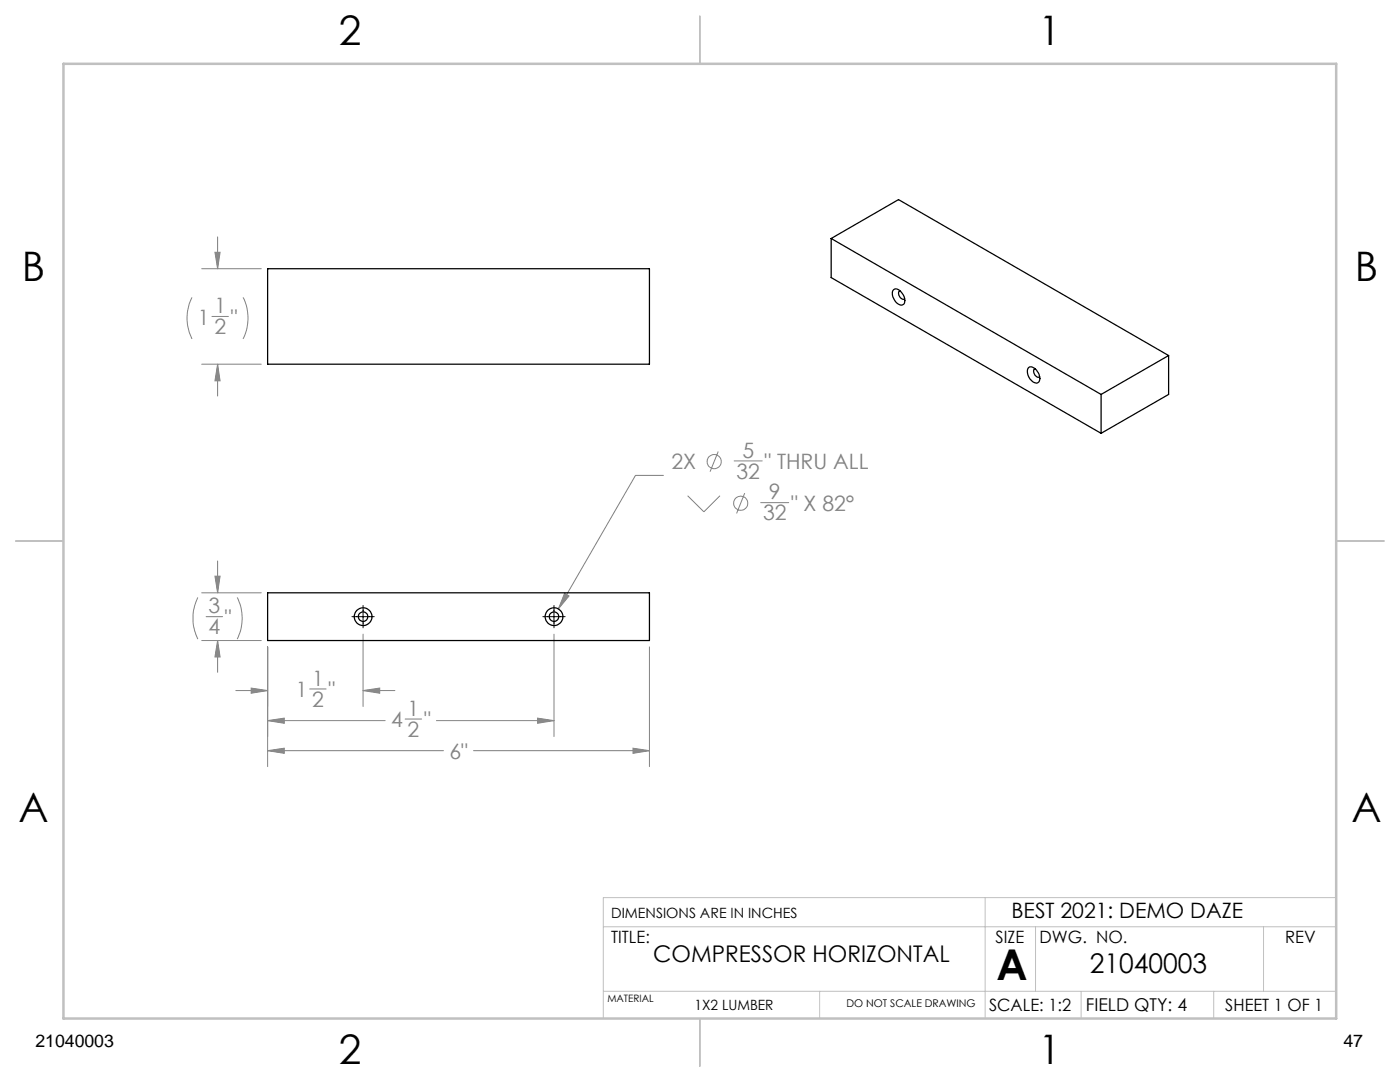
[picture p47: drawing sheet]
<svg xmlns="http://www.w3.org/2000/svg" width="279mm" height="216mm" viewBox="0 0 279 216" stroke-linecap="round" stroke-linejoin="round" font-family="sans-serif">
<defs><g id="words">
<text font-size="8.5" x="198.9" y="195.5">A</text>
<g font-size="8.1">
<text x="67.6" y="8.9">2</text>
<text x="207.3" y="8.9">1</text>
<text x="4.4" y="56.2">B</text>
<text x="270.4" y="56.2">B</text>
<text x="3.7" y="164.1">A</text>
<text x="269.7" y="164.1">A</text>
<text x="67.6" y="212.4">2</text>
<text x="207.3" y="212.4">1</text>
</g>
<text font-size="5.4" x="217.5" y="194.1">21040003</text>
<text font-size="4.6" x="130.4" y="191.9">COMPRESSOR HORIZONTAL</text>
<g font-size="4.2" fill="#808080">
<text x="39.5" y="64.8">1</text>
<text x="42.8" y="62.5">1</text>
<text x="46.1" y="64.8">&quot;</text>
<text x="42.8" y="66.7">2</text>
<text x="134" y="93.6">2X</text>
<text x="147" y="95.5">32</text>
<text x="148.2" y="91.3">5</text>
<text x="152.6" y="93.6">&quot; THRU ALL</text>
<text x="153.4" y="99.6">9</text>
<text x="157.9" y="101.9">&quot; X 82°</text>
<text x="152.3" y="103.8">32</text>
<text x="41.6" y="122.4">3</text>
<text x="44.9" y="124.7">&quot;</text>
<text x="41.6" y="126.6">4</text>
<text x="62.3" y="136.8">1</text>
<text x="59" y="139.1">1</text>
<text x="62.3" y="141">2</text>
<text x="65.6" y="139.1">&quot;</text>
<text x="81.4" y="142.8">1</text>
<text x="78.1" y="145.1">4</text>
<text x="81.4" y="147">2</text>
<text x="84.6" y="145.1">&quot;</text>
<text x="89.7" y="151.4">6&quot;</text>
</g>
<text font-size="4.2" x="201.9" y="183.1">BEST 2021: DEMO DAZE</text>
<g font-size="3.5">
<text x="216.7" y="201.7">FIELD QTY: 4</text>
<text x="7.1" y="208.8">21040003</text>
<text x="268.1" y="208.8">47</text>
</g>
<g font-size="3.4">
<text x="122" y="188.1">TITLE:</text>
<text x="198.7" y="188.1">SIZE</text>
<text x="207.5" y="188.1">DWG. NO.</text>
<text x="256.5" y="188.2">REV</text>
<text x="197.4" y="201.7">SCALE: 1:2</text>
<text x="244.5" y="201.7">SHEET 1 OF 1</text>
</g>
<g font-size="2.8">
<text x="122" y="183.1">DIMENSIONS ARE IN INCHES</text>
<text x="138.6" y="201.4">1X2 LUMBER</text>
</g>
<text font-size="2.1" x="168.9" y="201">DO NOT SCALE DRAWING</text>
<text font-size="2" x="121.2" y="200">MATERIAL</text>
</g></defs>
<g fill="none" stroke="#808080" stroke-width=".2">
<path d="M38.3 59.3a9.2 9.2 0 0 0 0 8.3M40.3 53.6h11.8M42.9 50.3h1l-.5 3.3zM43.4 47.3v6.3M48.5 59.3a9.2 9.2 0 0 1 0 8.3M40.3 72.7h11.8M42.3 63.1h3.3M43.4 72.7l.5 3.3h-1zM43.4 72.7v6.3M132.4 94.9h-5.6l-15.4 26.6M137.2 98.9l3.3 3.2 3.2-3.2M143.3 90.1l-1.6 4"/>
<path d="M146.5 92h5.6M148.6 98.4l-1.6 4M39.5 119.2a9.6 9.6 0 0 0 0 8.3M40.3 118.3h11.8M42.9 115h1l-.5 3.3zM43.4 111.9v6.4M47.3 119.2a9.2 9.2 0 0 1 0 8.3M112.7 118.4l.9 .5-2.2 2.6zM151.8 100.3h5.6M40.3 127.8h11.8M41.1 123h3.3M43.4 127.8l.5 3.3h-1z"/>
<path d="M43.4 127.8v6.4M47.1 137.8h6.3M50.1 137.3l3.3 .5-3.3 .5zM53.4 129.1v23.9M61.8 137.5h3.3M72.5 137.8l3.3-.5v1zM72.5 126.5v14.5M72.5 137.8h6.3M110.6 126.5v20.5M129.6 129.1v23.9M53.4 143.8l3.3-.5v1zM53.4 149.8l3.3-.5v1z"/>
<path d="M53.4 143.8h23.5M53.4 149.8h35.1M80.9 143.5h3.2M87.1 143.8h23.5M94.5 149.8h35.1M107.3 143.3l3.3 .5-3.3 .5zM126.3 149.3l3.3 .5-3.3 .5z"/>
<circle cx="142.5" cy="92.1" r="1.4"/>
<circle cx="147.8" cy="100.4" r="1.4"/>
</g>
<path d="M70.2 123h4.5M72.5 120.8v4.5M108.3 123h4.5M110.6 120.8v4.5" fill="none" stroke="#000" stroke-width=".2"/>
<path d="M196.6 179.1v24.1M266.7 179.1h-146.3v24.1M120.4 197.8h146.3M120.4 184.9h146.3M163.6 197.8v5.4M206.7 184.9v12.9M215.8 197.8v5.4M242.2 197.8v5.4M252.2 184.9v12.9" fill="none" stroke="#c0c0c0" stroke-width=".2"/>
<path d="M139.7 3.2v9.5M3.1 107.9h9.6M266.7 107.9h9.5M139.7 203.2v9.6" fill="none" stroke="#c0c0c0" stroke-width=".25"/>
<path d="M12.7 12.7h254v190.5h-254z" fill="none" stroke="#c0c0c0" stroke-width=".5"/>
<path d="M50.1 137.3l3.3 .5-3.3 .5zM72.5 137.8l3.3-.5v1zM53.4 143.8l3.3-.5v1zM107.3 143.3l3.3 .5-3.3 .5zM53.4 149.8l3.3-.5v1zM126.3 149.3l3.3 .5-3.3 .5zM42.9 115h1l-.5 3.3zM43.4 127.8l.5 3.3h-1zM112.7 118.4l-1.3 3.1 2.2-2.6zM42.9 50.3h1l-.5 3.3zM43.4 72.7l.5 3.3h-1z" fill="#808080"/>
<g fill="none" stroke="#000" stroke-width=".25">
<path d="M53.4 53.6h76.2v19.1h-76.2zM165.9 47.6l53.8 31.1M165.9 47.6v7.8l53.8 31.1M165.9 47.6l13.4-7.8 53.9 31.1M178.3 57.8a1.22 1.22 0 0 1 1.8 .8 1.5 1.5 0 0 1 0 2.3 2.2 2.2 0 0 1-1.8-3.1zM179.6 58a1.03 1.03 0 0 0 .5 1.7h.5M205.2 73.4a1.49 1.49 0 0 1 2 1 1.43 1.43 0 0 1-.2 2 2.2 2.2 0 0 1-1.8-3zM206.6 73.6a1.04 1.04 0 0 0 .4 1.6h.5M219.7 78.7v7.8M233.2 70.9l-13.5 7.8M233.2 70.9v7.8l-13.5 7.8M53.4 118.3h76.2v9.5h-76.2z"/>
<circle cx="72.5" cy="123" r="1.76"/>
<circle cx="72.5" cy="123.1" r=".94"/>
<circle cx="110.6" cy="123" r="1.76"/>
<circle cx="110.6" cy="123.1" r=".94"/>
</g>
<use href="#words"/>
</svg>
